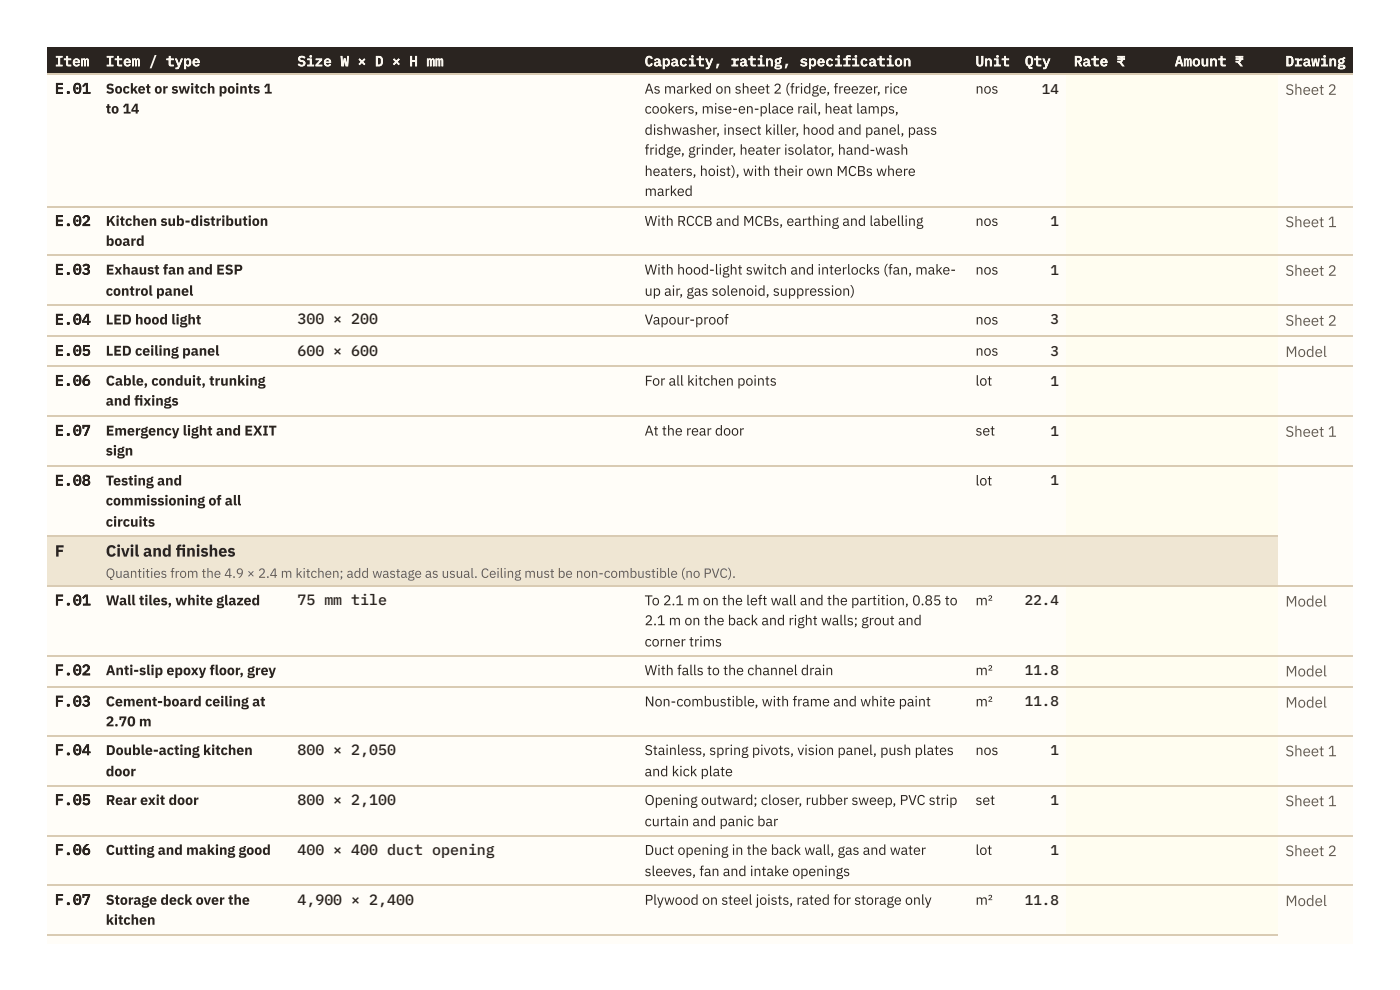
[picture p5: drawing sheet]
<svg xmlns="http://www.w3.org/2000/svg" width="297mm" height="210mm" viewBox="0 0 297 210" stroke-linecap="round" stroke-linejoin="round" font-family="sans-serif">
<defs><g id="words">
<g font-size="3.4" fill="#2a2420">
<text x="11.6" y="118">F</text>
<text x="22.4" y="118">Civil and fnishes</text>
<text x="37.3" y="118">i</text>
</g>
<g font-size="3.2" fill="#2a2420">
<text x="11.6" y="19.8">E.01</text>
<text x="11.6" y="47.9">E.02</text>
<text x="11.6" y="58.2">E.03</text>
<text x="11.6" y="68.8">E.04</text>
<text x="63.1" y="68.8">300 × 200</text>
<text x="11.6" y="75.4">E.05</text>
<text x="63.1" y="75.4">600 × 600</text>
<text x="11.6" y="81.8">E.06</text>
<text x="11.6" y="92.3">E.07</text>
<text x="11.6" y="102.9">E.08</text>
<text x="11.6" y="128.3">F.01</text>
<text x="63.1" y="128.3">75 mm tile</text>
<text x="11.6" y="143.1">F.02</text>
<text x="11.6" y="149.8">F.03</text>
<text x="11.6" y="160.1">F.04</text>
<text x="63.1" y="160.1">800 × 2,050</text>
<text x="11.6" y="170.7">F.05</text>
<text x="63.1" y="170.7">800 × 2,100</text>
<text x="11.6" y="181.2">F.06</text>
<text x="63.1" y="181.2">400 × 400 duct opening</text>
<text x="11.6" y="191.8">F.07</text>
<text x="63.1" y="191.8">4,900 × 2,400</text>
</g>
<g font-size="3.2" fill="#6a5d4e">
<text x="272.7" y="20.1">Sheet 2</text>
<text x="272.7" y="48.2">Sheet 1</text>
<text x="272.7" y="58.5">Sheet 2</text>
<text x="272.7" y="69.1">Sheet 2</text>
<text x="272.7" y="75.7">Model</text>
<text x="272.7" y="92.6">Sheet 1</text>
<text x="272.7" y="128.6">Model</text>
<text x="272.7" y="143.4">Model</text>
<text x="272.7" y="150">Model</text>
<text x="272.7" y="160.3">Sheet 1</text>
<text x="272.7" y="170.9">Sheet 1</text>
<text x="272.7" y="181.5">Sheet 2</text>
<text x="272.7" y="192.1">Model</text>
</g>
<g font-size="3" fill="#fbf7ef">
<text x="11.6" y="14">Item</text>
<text x="22.4" y="14">Item / type</text>
<text x="63.1" y="14">Size W × D × H mm</text>
<text x="136.8" y="14">Capacity, rating, specification</text>
<text x="207" y="14">Unit</text>
<text x="217.4" y="14">Qty</text>
<text x="227.8" y="14">Rate ₹</text>
<text x="249.2" y="14">Amount ₹</text>
<text x="272.7" y="14">Drawing</text>
</g>
<g font-size="3" fill="#2a2420">
<text x="22.4" y="19.8">Socket or switch points 1</text>
<text x="136.8" y="19.8">As marked on sheet 2 (fridge, freezer, rice</text>
<text x="207" y="19.8">nos</text>
<text x="221" y="19.8">14</text>
<text x="22.4" y="24.1">to 14</text>
<text x="136.8" y="24.1">cookers, mise-en-place rail, heat lamps,</text>
<text x="136.8" y="28.6">dishwasher, insect killer, hood and panel, pass</text>
<text x="136.8" y="32.8">fridge, grinder, heater isolator, hand-wash</text>
<text x="136.8" y="37.3">heaters, hoist), with their own MCBs where</text>
<text x="136.8" y="41.5">marked</text>
<text x="22.4" y="47.9">Kitchen sub-distribution</text>
<text x="136.8" y="47.9">With RCCB and MCBs, earthing and labelling</text>
<text x="207" y="47.9">nos</text>
<text x="222.8" y="47.9">1</text>
<text x="22.4" y="52.1">board</text>
<text x="22.4" y="58.2">Exhaust fan and ESP</text>
<text x="136.8" y="58.2">With hood-light switch and interlocks (fan, make-</text>
<text x="207" y="58.2">nos</text>
<text x="222.8" y="58.2">1</text>
<text x="22.4" y="62.7">control panel</text>
<text x="136.8" y="62.7">up air, gas solenoid, suppression)</text>
<text x="22.4" y="68.8">LED hood light</text>
<text x="136.8" y="68.8">Vapour-proof</text>
<text x="207" y="68.8">nos</text>
<text x="222.8" y="68.8">3</text>
<text x="22.4" y="75.4">LED ceiling panel</text>
<text x="207" y="75.4">nos</text>
<text x="222.8" y="75.4">3</text>
<text x="22.4" y="81.8">Cable, conduit, trunking</text>
<text x="136.8" y="81.8">For all kitchen points</text>
<text x="207" y="81.8">lot</text>
<text x="222.8" y="81.8">1</text>
<text x="22.4" y="86">and fxings</text>
<text x="28.5" y="86">i</text>
<text x="22.4" y="92.3">Emergency light and EXIT</text>
<text x="136.8" y="92.3">At the rear door</text>
<text x="207" y="92.3">set</text>
<text x="222.8" y="92.3">1</text>
<text x="22.4" y="96.6">sign</text>
<text x="22.4" y="102.9">Testing and</text>
<text x="22.4" y="107.2">commissioning of all</text>
<text x="207" y="102.9">lot</text>
<text x="222.8" y="102.9">1</text>
<text x="22.4" y="111.7">circuits</text>
<text x="22.4" y="128.3">Wall tiles, white glazed</text>
<text x="136.8" y="128.3">To 2.1 m on the left wall and the partition, 0.85 to</text>
<text x="207" y="128.3">m²</text>
<text x="217.4" y="128.3">22.4</text>
<text x="136.8" y="132.6">2.1 m on the back and right walls; grout and</text>
<text x="136.8" y="137.1">corner trims</text>
<text x="22.4" y="143.1">Anti-slip epoxy floor, grey</text>
<text x="136.8" y="143.1">With falls to the channel drain</text>
<text x="207" y="143.1">m²</text>
<text x="217.4" y="143.1">11.8</text>
<text x="22.4" y="149.8">Cement-board ceiling at</text>
<text x="136.8" y="149.8">Non-combustible, with frame and white paint</text>
<text x="207" y="149.8">m²</text>
<text x="217.4" y="149.8">11.8</text>
<text x="22.4" y="154">2.70 m</text>
<text x="22.4" y="160.1">Double-acting kitchen</text>
<text x="136.8" y="160.1">Stainless, spring pivots, vision panel, push plates</text>
<text x="207" y="160.1">nos</text>
<text x="222.8" y="160.1">1</text>
<text x="22.4" y="164.6">door</text>
<text x="136.8" y="164.6">and kick plate</text>
<text x="22.4" y="170.7">Rear exit door</text>
<text x="136.8" y="170.7">Opening outward; closer, rubber sweep, PVC strip</text>
<text x="207" y="170.7">set</text>
<text x="222.8" y="170.7">1</text>
<text x="136.8" y="175.2">curtain and panic bar</text>
<text x="22.4" y="181.2">Cutting and making good</text>
<text x="136.8" y="181.2">Duct opening in the back wall, gas and water</text>
<text x="136.8" y="185.7">sleeves, fan and intake openings</text>
<text x="207" y="181.2">lot</text>
<text x="222.8" y="181.2">1</text>
<text x="22.4" y="191.8">Storage deck over the</text>
<text x="136.8" y="191.8">Plywood on steel joists, rated for storage only</text>
<text x="207" y="191.8">m²</text>
<text x="217.4" y="191.8">11.8</text>
<text x="22.4" y="196.1">kitchen</text>
</g>
<text font-size="2.8" fill="#6a5d4e" x="22.4" y="122.5">Quantities from the 4.9 × 2.4 m kitchen; add wastage as usual. Ceiling must be non-combustible (no PVC).</text>
</g></defs>
<path d="M10.1 10.1h277v190h-277z" fill="#fffdf8"/>
<g fill="#2a2420">
<path d="M10.1 10.1h10.8v5.8h-10.8z"/>
<path d="M20.9 10.1h40.5v5.8h-40.5z"/>
<path d="M61.4 10.1h73.8v5.8h-73.8z"/>
<path d="M135.2 10.1h70.1v5.8h-70.1z"/>
<path d="M205.3 10.1h10.6v5.8h-10.6z"/>
<path d="M215.9 10.1h10.3v5.8h-10.3z"/>
<path d="M226.2 10.1h21.4v5.8h-21.4z"/>
<path d="M247.6 10.1h23.6v5.8h-23.6z"/>
<path d="M271.2 10.1h15.9v5.8h-15.9z"/>
</g>
<g fill="#fffdf0">
<path d="M226.2 15.9h21.4v27.8h-21.4z"/>
<path d="M247.6 15.9h23.6v27.8h-23.6z"/>
<path d="M226.2 43.7h21.4v10.5h-21.4z"/>
<path d="M247.6 43.7h23.6v10.5h-23.6z"/>
<path d="M226.2 54.2h21.4v10.6h-21.4z"/>
<path d="M247.6 54.2h23.6v10.6h-23.6z"/>
<path d="M226.2 64.8h21.4v6.4h-21.4z"/>
<path d="M247.6 64.8h23.6v6.4h-23.6z"/>
<path d="M226.2 71.2h21.4v6.6h-21.4z"/>
<path d="M247.6 71.2h23.6v6.6h-23.6z"/>
<path d="M226.2 77.8h21.4v10.3h-21.4z"/>
<path d="M247.6 77.8h23.6v10.3h-23.6z"/>
<path d="M226.2 88.1h21.4v10.6h-21.4z"/>
<path d="M247.6 88.1h23.6v10.6h-23.6z"/>
<path d="M226.2 98.7h21.4v14.8h-21.4z"/>
<path d="M247.6 98.7h23.6v14.8h-23.6z"/>
</g>
<g fill="#efe6d3">
<path d="M10.1 113.5h10.8v10.6h-10.8z"/>
<path d="M20.9 113.5h250.3v10.6h-250.3z"/>
</g>
<g fill="#fffdf0">
<path d="M226.2 124.1h21.4v15.1h-21.4z"/>
<path d="M247.6 124.1h23.6v15.1h-23.6z"/>
<path d="M226.2 139.2h21.4v6.3h-21.4z"/>
<path d="M247.6 139.2h23.6v6.3h-23.6z"/>
<path d="M226.2 145.5h21.4v10.6h-21.4z"/>
<path d="M247.6 145.5h23.6v10.6h-23.6z"/>
<path d="M226.2 156.1h21.4v10.6h-21.4z"/>
<path d="M247.6 156.1h23.6v10.6h-23.6z"/>
<path d="M226.2 166.7h21.4v10.6h-21.4z"/>
<path d="M247.6 166.7h23.6v10.6h-23.6z"/>
<path d="M226.2 177.3h21.4v10.3h-21.4z"/>
<path d="M247.6 177.3h23.6v10.3h-23.6z"/>
<path d="M226.2 187.6h21.4v10.6h-21.4z"/>
<path d="M247.6 187.6h23.6v10.6h-23.6z"/>
</g>
<g fill="none" stroke="#d9cbb3" stroke-width=".26">
<path d="M10.1 15.7h277M10.1 43.8h277M10.1 54.1h277M10.1 64.7h277M10.1 71.3h277M10.1 77.7h277M10.1 88.2h277M10.1 98.8h277M10.1 113.6h261.1M10.1 124.2h277M10.1 139h277M10.1 145.7h277"/>
<path d="M10.1 156h277M10.1 166.6h277M10.1 177.1h277M10.1 187.7h277M10.1 198.3h261.1"/>
</g>
<use href="#words"/>
</svg>
